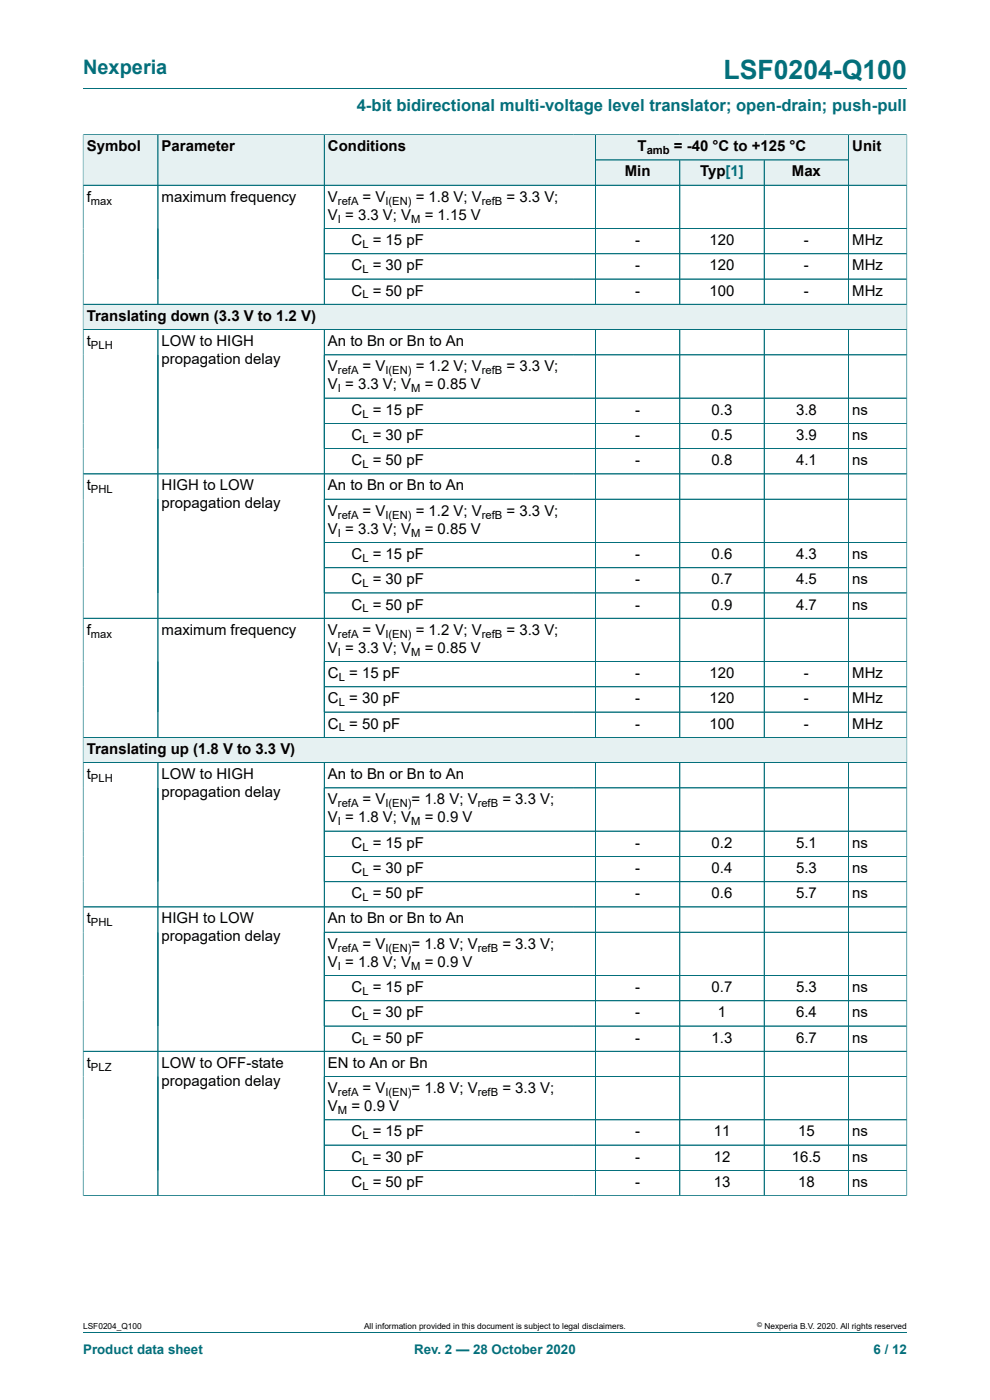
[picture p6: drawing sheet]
<svg xmlns="http://www.w3.org/2000/svg" width="210mm" height="297mm" viewBox="0 0 210 297" stroke-linecap="round" stroke-linejoin="round" font-family="sans-serif">
<defs><g id="words">
<text font-size="5.6" fill="#036f7b" x="153.5" y="16.8">LSF0204-Q100</text>
<text font-size="4.2" fill="#036f7b" x="17.6" y="15.6">Nexperia</text>
<text font-size="3.5" fill="#036f7b" x="75.7" y="23.7">4-bit bidirectional multi-voltage level translator; open-drain; push-pull</text>
<g font-size="3.2">
<text x="18.4" y="32.1">Symbol</text>
<text x="34.3" y="32.1">Parameter</text>
<text x="69.6" y="32.1">Conditions</text>
<text x="135.3" y="32.1">T</text>
<text x="143" y="32.1">= -40 °C to +125 °C</text>
<text x="180.8" y="32.1">Unit</text>
<text x="132.5" y="37.4">Min</text>
<text x="148.5" y="37.4">Typ[1]</text>
<text x="168" y="37.4">Max</text>
<text x="18.4" y="42.8">f</text>
<text x="34.3" y="42.8">maximum frequency</text>
<text x="69.6" y="42.8">V</text>
<text x="69.6" y="46.6">V = 3.3 V; V</text>
<text x="76.9" y="42.8">= V</text>
<text x="88.2" y="42.8">= 1.8 V; V</text>
<text x="90.1" y="46.6">= 1.15 V</text>
<text x="107.4" y="42.8">= 3.3 V;</text>
<text x="74.6" y="52">C = 15 pF</text>
<text x="134.7" y="52">-</text>
<text x="150.5" y="52">120</text>
<text x="170.5" y="52">-</text>
<text x="180.8" y="52">MHz</text>
<text x="74.6" y="57.3">C = 30 pF</text>
<text x="134.7" y="57.3">-</text>
<text x="150.5" y="57.3">120</text>
<text x="170.5" y="57.3">-</text>
<text x="180.8" y="57.3">MHz</text>
<text x="74.6" y="62.7">C = 50 pF</text>
<text x="134.7" y="62.7">-</text>
<text x="150.5" y="62.7">100</text>
<text x="170.5" y="62.7">-</text>
<text x="180.8" y="62.7">MHz</text>
<text x="18.4" y="68.1">Translating down (3.3 V to 1.2 V)</text>
<text x="18.4" y="73.4">t</text>
<text x="34.3" y="73.4">LOW to HIGH</text>
<text x="34.3" y="77.2">propagation delay</text>
<text x="69.6" y="73.4">An to Bn or Bn to An</text>
<text x="69.6" y="78.8">V</text>
<text x="69.6" y="82.6">V = 3.3 V; V</text>
<text x="76.9" y="78.8">= V</text>
<text x="88.2" y="78.8">= 1.2 V; V</text>
<text x="90.1" y="82.6">= 0.85 V</text>
<text x="107.4" y="78.8">= 3.3 V;</text>
<text x="74.6" y="88">C = 15 pF</text>
<text x="134.7" y="88">-</text>
<text x="150.9" y="88">0.3</text>
<text x="168.9" y="88">3.8</text>
<text x="180.8" y="88">ns</text>
<text x="74.6" y="93.3">C = 30 pF</text>
<text x="134.7" y="93.3">-</text>
<text x="150.9" y="93.3">0.5</text>
<text x="168.9" y="93.3">3.9</text>
<text x="180.8" y="93.3">ns</text>
<text x="74.6" y="98.7">C = 50 pF</text>
<text x="134.7" y="98.7">-</text>
<text x="150.9" y="98.7">0.8</text>
<text x="168.9" y="98.7">4.1</text>
<text x="180.8" y="98.7">ns</text>
<text x="18.4" y="104">t</text>
<text x="34.3" y="104">HIGH to LOW</text>
<text x="34.3" y="107.9">propagation delay</text>
<text x="69.6" y="104">An to Bn or Bn to An</text>
<text x="69.6" y="109.4">V</text>
<text x="69.6" y="113.2">V = 3.3 V; V</text>
<text x="76.9" y="109.4">= V</text>
<text x="88.2" y="109.4">= 1.2 V; V</text>
<text x="90.1" y="113.2">= 0.85 V</text>
<text x="107.4" y="109.4">= 3.3 V;</text>
<text x="74.6" y="118.6">C = 15 pF</text>
<text x="134.7" y="118.6">-</text>
<text x="150.9" y="118.6">0.6</text>
<text x="168.9" y="118.6">4.3</text>
<text x="180.8" y="118.6">ns</text>
<text x="74.6" y="123.9">C = 30 pF</text>
<text x="134.7" y="123.9">-</text>
<text x="150.9" y="123.9">0.7</text>
<text x="168.9" y="123.9">4.5</text>
<text x="180.8" y="123.9">ns</text>
<text x="74.6" y="129.3">C = 50 pF</text>
<text x="134.7" y="129.3">-</text>
<text x="150.9" y="129.3">0.9</text>
<text x="168.9" y="129.3">4.7</text>
<text x="180.8" y="129.3">ns</text>
<text x="18.4" y="134.7">f</text>
<text x="34.3" y="134.7">maximum frequency</text>
<text x="69.6" y="134.7">V</text>
<text x="76.9" y="134.7">= V</text>
<text x="88.2" y="134.7">= 1.2 V; V</text>
<text x="107.4" y="134.7">= 3.3 V;</text>
<text x="69.6" y="138.5">V = 3.3 V; V</text>
<text x="69.6" y="143.8">C = 15 pF</text>
<text x="90.1" y="138.5">= 0.85 V</text>
<text x="134.7" y="143.8">-</text>
<text x="150.5" y="143.8">120</text>
<text x="170.5" y="143.8">-</text>
<text x="180.8" y="143.8">MHz</text>
<text x="69.6" y="149.2">C = 30 pF</text>
<text x="134.7" y="149.2">-</text>
<text x="150.5" y="149.2">120</text>
<text x="170.5" y="149.2">-</text>
<text x="180.8" y="149.2">MHz</text>
<text x="69.6" y="154.6">C = 50 pF</text>
<text x="134.7" y="154.6">-</text>
<text x="150.5" y="154.6">100</text>
<text x="170.5" y="154.6">-</text>
<text x="180.8" y="154.6">MHz</text>
<text x="18.4" y="159.9">Translating up (1.8 V to 3.3 V)</text>
<text x="18.4" y="165.3">t</text>
<text x="34.3" y="165.3">LOW to HIGH</text>
<text x="69.6" y="165.3">An to Bn or Bn to An</text>
<text x="34.3" y="169.1">propagation delay</text>
<text x="69.6" y="170.6">V</text>
<text x="76.9" y="170.6">= V</text>
<text x="87.3" y="170.6">= 1.8 V; V</text>
<text x="106.6" y="170.6">= 3.3 V;</text>
<text x="69.6" y="174.5">V = 1.8 V; V</text>
<text x="74.6" y="179.8">C = 15 pF</text>
<text x="90.1" y="174.5">= 0.9 V</text>
<text x="134.7" y="179.8">-</text>
<text x="150.9" y="179.8">0.2</text>
<text x="168.9" y="179.8">5.1</text>
<text x="180.8" y="179.8">ns</text>
<text x="74.6" y="185.2">C = 30 pF</text>
<text x="134.7" y="185.2">-</text>
<text x="150.9" y="185.2">0.4</text>
<text x="168.9" y="185.2">5.3</text>
<text x="180.8" y="185.2">ns</text>
<text x="74.6" y="190.5">C = 50 pF</text>
<text x="134.7" y="190.5">-</text>
<text x="150.9" y="190.5">0.6</text>
<text x="168.9" y="190.5">5.7</text>
<text x="180.8" y="190.5">ns</text>
<text x="18.4" y="195.9">t</text>
<text x="34.3" y="195.9">HIGH to LOW</text>
<text x="69.6" y="195.9">An to Bn or Bn to An</text>
<text x="34.3" y="199.7">propagation delay</text>
<text x="69.6" y="201.3">V</text>
<text x="76.9" y="201.3">= V</text>
<text x="87.3" y="201.3">= 1.8 V; V</text>
<text x="106.6" y="201.3">= 3.3 V;</text>
<text x="69.6" y="205.1">V = 1.8 V; V</text>
<text x="90.1" y="205.1">= 0.9 V</text>
<text x="74.6" y="210.4">C = 15 pF</text>
<text x="74.6" y="215.8">C = 30 pF</text>
<text x="134.7" y="210.4">-</text>
<text x="134.7" y="215.8">-</text>
<text x="150.9" y="210.4">0.7</text>
<text x="152.3" y="215.8">1</text>
<text x="168.9" y="210.4">5.3</text>
<text x="168.9" y="215.8">6.4</text>
<text x="180.8" y="210.4">ns</text>
<text x="180.8" y="215.8">ns</text>
<text x="74.6" y="221.2">C = 50 pF</text>
<text x="134.7" y="221.2">-</text>
<text x="150.9" y="221.2">1.3</text>
<text x="168.9" y="221.2">6.7</text>
<text x="180.8" y="221.2">ns</text>
<text x="18.4" y="226.5">t</text>
<text x="34.3" y="226.5">LOW to OFF-state</text>
<text x="69.6" y="226.5">EN to An or Bn</text>
<text x="34.3" y="230.3">propagation delay</text>
<text x="69.6" y="231.9">V</text>
<text x="76.9" y="231.9">= V</text>
<text x="87.3" y="231.9">= 1.8 V; V</text>
<text x="106.6" y="231.9">= 3.3 V;</text>
<text x="69.6" y="235.7">V</text>
<text x="74.5" y="235.7">= 0.9 V</text>
<text x="74.6" y="241.1">C = 15 pF</text>
<text x="134.7" y="241.1">-</text>
<text x="151.4" y="241.1">11</text>
<text x="169.3" y="241.1">15</text>
<text x="180.8" y="241.1">ns</text>
<text x="74.6" y="246.4">C = 30 pF</text>
<text x="74.6" y="251.8">C = 50 pF</text>
<text x="134.7" y="246.4">-</text>
<text x="134.7" y="251.8">-</text>
<text x="151.4" y="246.4">12</text>
<text x="151.4" y="251.8">13</text>
<text x="168" y="246.4">16.5</text>
<text x="169.3" y="251.8">18</text>
<text x="180.8" y="246.4">ns</text>
<text x="180.8" y="251.8">ns</text>
</g>
<g font-size="2.8" fill="#036f7b">
<text x="17.6" y="287.2">Product data sheet</text>
<text x="87.9" y="287.2">Rev. 2 — 28 October 2020</text>
<text x="185.3" y="287.2">6 / 12</text>
</g>
<g font-size="2.4">
<text x="137.2" y="32.7">amb</text>
<text x="19.3" y="43.4">max</text>
<text x="71.7" y="43.4">refA</text>
<text x="71.7" y="47.2">I</text>
<text x="81.8" y="43.4">I(EN)</text>
<text x="87.2" y="47.2">M</text>
<text x="102.2" y="43.4">refB</text>
<text x="76.9" y="52.6">L</text>
<text x="76.9" y="58">L</text>
<text x="76.9" y="63.3">L</text>
<text x="19.3" y="74">PLH</text>
<text x="71.7" y="79.4">refA</text>
<text x="71.7" y="83.2">I</text>
<text x="81.8" y="79.4">I(EN)</text>
<text x="87.2" y="83.2">M</text>
<text x="102.2" y="79.4">refB</text>
<text x="76.9" y="88.6">L</text>
<text x="76.9" y="93.9">L</text>
<text x="76.9" y="99.3">L</text>
<text x="19.3" y="104.7">PHL</text>
<text x="71.7" y="110">refA</text>
<text x="71.7" y="113.8">I</text>
<text x="81.8" y="110">I(EN)</text>
<text x="87.2" y="113.8">M</text>
<text x="102.2" y="110">refB</text>
<text x="76.9" y="119.2">L</text>
<text x="76.9" y="124.6">L</text>
<text x="76.9" y="129.9">L</text>
<text x="19.3" y="135.3">max</text>
<text x="71.7" y="135.3">refA</text>
<text x="81.8" y="135.3">I(EN)</text>
<text x="102.2" y="135.3">refB</text>
<text x="71.7" y="139.1">I</text>
<text x="87.2" y="139.1">M</text>
<text x="71.9" y="144.5">L</text>
<text x="71.9" y="149.8">L</text>
<text x="71.9" y="155.2">L</text>
<text x="19.3" y="165.9">PLH</text>
<text x="71.7" y="171.3">refA</text>
<text x="81.8" y="171.3">I(EN)</text>
<text x="101.3" y="171.3">refB</text>
<text x="71.7" y="175.1">I</text>
<text x="87.2" y="175.1">M</text>
<text x="76.9" y="180.4">L</text>
<text x="76.9" y="185.8">L</text>
<text x="76.9" y="191.2">L</text>
<text x="19.3" y="196.5">PHL</text>
<text x="71.7" y="201.9">refA</text>
<text x="81.8" y="201.9">I(EN)</text>
<text x="101.3" y="201.9">refB</text>
<text x="71.7" y="205.7">I</text>
<text x="87.2" y="205.7">M</text>
<text x="76.9" y="211.1">L</text>
<text x="76.9" y="216.4">L</text>
<text x="76.9" y="221.8">L</text>
<text x="19.3" y="227.1">PLZ</text>
<text x="71.7" y="232.5">refA</text>
<text x="81.8" y="232.5">I(EN)</text>
<text x="101.3" y="232.5">refB</text>
<text x="71.7" y="236.3">M</text>
<text x="76.9" y="241.7">L</text>
<text x="76.9" y="247">L</text>
<text x="76.9" y="252.4">L</text>
</g>
<g font-size="1.8">
<text x="17.6" y="282">LSF0204_Q100</text>
<text x="77.2" y="282">All information provided in this document is subject to legal disclaimers.</text>
<text x="162.2" y="282">Nexperia B.V. 2020. All rights reserved</text>
</g>
<text font-size="1.4" x="160.6" y="281.6">©</text>
</g></defs>
<path d="M17.6 18.8h174.8M126.3 28.6h53.7v5.3h-53.7z" fill="none" stroke="#036f7b" stroke-width=".21"/>
<path d="M126.4 28.6h53.5v5.3h-53.5z" fill="#e6f1f2"/>
<path d="M17.6 28.5v10.8h15.9v-10.7h-15.9" fill="none" stroke="#036f7b" stroke-width=".21"/>
<path d="M17.7 28.6h15.7v10.6h-15.7z" fill="#e6f1f2"/>
<path d="M33.5 28.6h35.3v10.7h-35.3z" fill="none" stroke="#036f7b" stroke-width=".21"/>
<path d="M33.6 28.6h35.1v10.6h-35.1z" fill="#e6f1f2"/>
<path d="M121.7 28.6h-52.9v10.7h52.9" fill="none" stroke="#036f7b" stroke-width=".21"/>
<path d="M68.9 28.6h52.8v10.6h-52.8z" fill="#e6f1f2"/>
<path d="M121.7 28.6h4.6v10.7h-4.6" fill="none" stroke="#036f7b" stroke-width=".21"/>
<g fill="#e6f1f2">
<path d="M121.7 28.6h4.5v10.6h-4.5z"/>
<path d="M126.4 34h17.7v5.2h-17.7z"/>
</g>
<path d="M126.3 33.9h17.9v5.4h-17.9z" fill="none" stroke="#036f7b" stroke-width=".21"/>
<path d="M144.3 34h17.7v5.2h-17.7z" fill="#e6f1f2"/>
<path d="M144.2 33.9h17.9v5.4h-17.9z" fill="none" stroke="#036f7b" stroke-width=".21"/>
<path d="M162.2 34h17.7v5.2h-17.7z" fill="#e6f1f2"/>
<path d="M192.4 28.5v10.8h-30.3v-5.4h17.9M192.4 28.6h-12.4v10.7" fill="none" stroke="#036f7b" stroke-width=".21"/>
<path d="M180.1 28.6h12.2v10.6h-12.2z" fill="#e6f1f2"/>
<path d="M17.6 39.3h174.8v30.6h-174.8zM33.5 39.3v25.3M68.8 39.3v25.3M126.3 39.3v25.3M144.2 39.3v25.3M162.1 39.3v25.3M180 39.3v25.3M68.8 48.5h123.6M68.8 53.8h123.6M68.8 59.2h123.6M17.6 64.6h174.8" fill="none" stroke="#036f7b" stroke-width=".21"/>
<path d="M17.7 64.6h174.6v5.3h-174.6z" fill="#e6f1f2"/>
<g fill="none" stroke="#036f7b" stroke-width=".21">
<path d="M17.6 69.9h174.8v91.9h-174.8zM33.5 69.9v86.5M68.8 75.3h123.6M68.8 69.9v86.5M126.3 69.9v86.5M144.2 69.9v86.5M162.1 69.9v86.5M180 69.9v86.5M68.8 84.5h123.6M68.8 89.8h123.6M192.4 95.2h-123.6M17.6 100.5h174.8"/>
<path d="M68.8 105.9h123.6M68.8 115.1h123.6M68.8 125.8h123.6M192.4 120.4h-123.6M192.4 131.2h-174.8M68.8 140.3h123.6M68.8 145.7h123.6M192.4 151.1h-123.6M192.4 156.4h-174.8"/>
</g>
<path d="M17.7 156.5h174.6v5.2h-174.6z" fill="#e6f1f2"/>
<g fill="none" stroke="#036f7b" stroke-width=".21">
<path d="M17.6 28.6v225.1M17.7 39.3h174.6M17.7 28.6h174.6M33.5 28.6v35.9M68.8 28.6v35.9M126.3 28.6v35.9M126.4 33.9h53.5M144.2 34v30.5M162.1 34v30.5M180 28.6v35.9M192.4 28.6v225.1M68.9 48.5h123.4"/>
<path d="M68.9 53.8h123.4M68.9 59.2h123.4M17.7 64.6h174.6M17.7 69.9h174.6M33.5 70v86.4M68.8 70v86.4M68.9 75.3h123.4M126.3 70v86.4M144.2 70v86.4M162.1 70v86.4M180 70v86.4M68.9 84.5h123.4"/>
<path d="M68.9 95.2h123.4M192.3 89.8h-123.4M17.7 100.5h174.6M68.9 105.9h123.4M68.9 115.1h123.4M17.7 131.2h174.6M68.9 120.4h123.4M68.9 125.8h123.4M17.7 156.4h174.6M68.9 140.3h123.4M68.9 145.7h123.4M68.9 151.1h123.4"/>
<path d="M17.6 161.8h174.8M33.5 161.8v91.8M68.8 161.8v91.8M68.8 176.3h123.6M126.3 161.8v91.8M144.2 161.8v91.8M162.1 161.8v91.8M180 161.8v91.8M192.4 167.1h-123.6M68.8 181.7h123.6M68.8 197.8h123.6M192.4 187h-123.6"/>
<path d="M192.4 192.4h-174.8M68.8 206.9h123.6M68.8 212.3h123.6M192.4 217.7h-123.6M68.8 237.6h123.6M192.4 223h-174.8M192.4 228.4h-123.6M68.8 248.3h123.6M192.4 242.9h-123.6M192.4 253.6h-174.8M17.6 282.6h174.8"/>
</g>
<use href="#words"/>
</svg>
